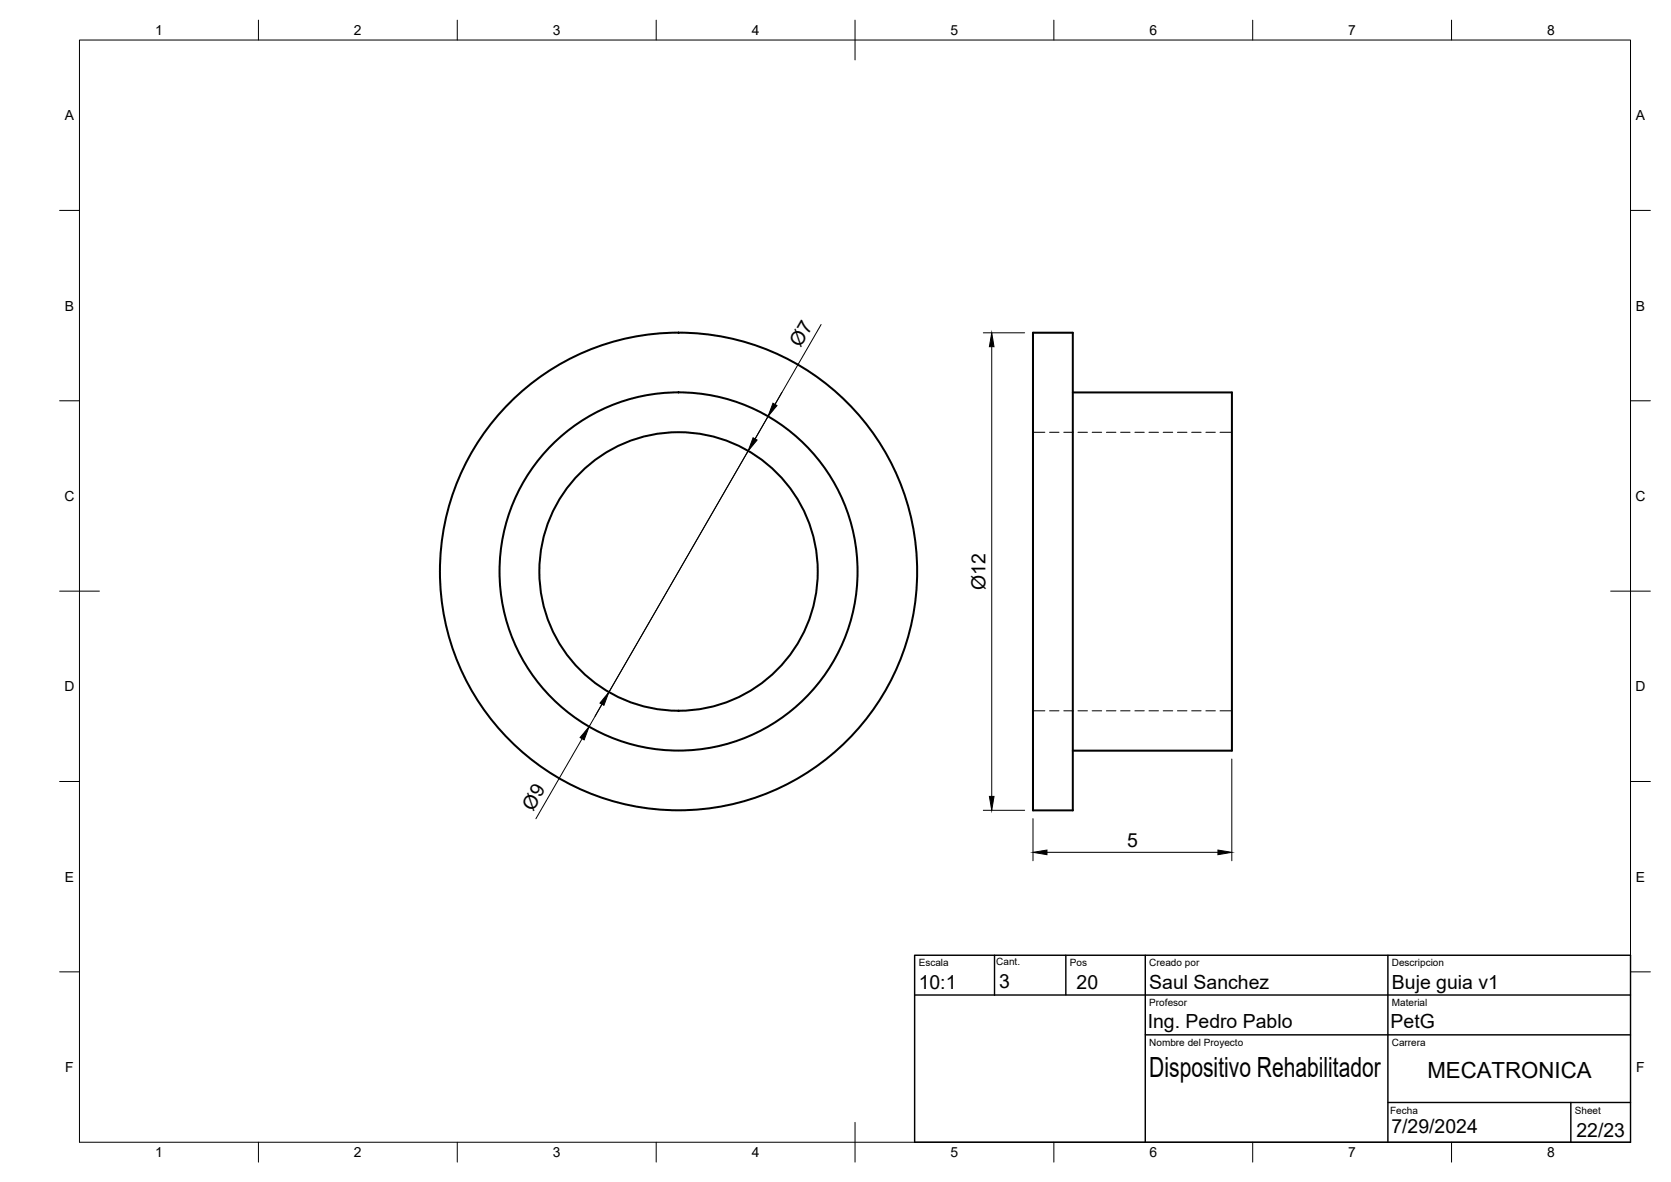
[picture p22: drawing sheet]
<svg xmlns="http://www.w3.org/2000/svg" width="420mm" height="297mm" viewBox="0 0 420 297" stroke-linecap="round" stroke-linejoin="round" font-family="sans-serif">
<defs><g id="words">
<text font-size="7" x="289" y="270.6">Dispositivo Rehabilitador</text>
<text font-size="5.6" x="358.9" y="270.9">MECATRONICA</text>
<g font-size="4.9">
<text x="201.3" y="87.5" transform="rotate(-60 201.3 87.5)">Ø7</text>
<text x="247.8" y="148.2" transform="rotate(-90 247.8 148.2)">Ø12</text>
<text x="134" y="203.9" transform="rotate(-60 134 203.9)">Ø9</text>
<text x="283.4" y="212.7">5</text>
<text x="231" y="248.5">10:1</text>
<text x="251.2" y="248.2">3</text>
<text x="270.7" y="248.4">20</text>
<text x="289" y="248.5">Saul Sanchez</text>
<text x="350" y="248.5">Buje guia v1</text>
<text x="288.6" y="258.3">Ing. Pedro Pablo</text>
<text x="349.7" y="258.4">PetG</text>
<text x="349.8" y="284.8">7/29/2024</text>
<text x="396.4" y="285.7">22/23</text>
</g>
<g font-size="3.5">
<text x="39" y="8.8">1</text>
<text x="89" y="8.8">2</text>
<text x="139" y="8.8">3</text>
<text x="189" y="8.8">4</text>
<text x="239" y="8.8">5</text>
<text x="289" y="8.8">6</text>
<text x="339" y="8.8">7</text>
<text x="389" y="8.8">8</text>
<text x="16.3" y="30.2">A</text>
<text x="411.3" y="30.2">A</text>
<text x="16.3" y="78">B</text>
<text x="411.3" y="78">B</text>
<text x="16.2" y="125.9">C</text>
<text x="411.2" y="125.9">C</text>
<text x="16.2" y="173.7">D</text>
<text x="411.2" y="173.7">D</text>
<text x="16.3" y="221.6">E</text>
<text x="411.3" y="221.6">E</text>
<text x="16.4" y="269.4">F</text>
<text x="411.4" y="269.4">F</text>
<text x="39" y="290.8">1</text>
<text x="89" y="290.8">2</text>
<text x="139" y="290.8">3</text>
<text x="189" y="290.8">4</text>
<text x="239" y="290.8">5</text>
<text x="289" y="290.8">6</text>
<text x="339" y="290.8">7</text>
<text x="389" y="290.8">8</text>
</g>
<g font-size="2.5">
<text x="231" y="242.9">Escala</text>
<text x="250.5" y="242.5">Cant.</text>
<text x="269" y="242.9">Pos</text>
<text x="289" y="242.9">Creado por</text>
<text x="350" y="242.9">Descripcion</text>
<text x="289" y="252.8">Profesor</text>
<text x="350" y="252.8">Material</text>
<text x="289" y="262.9">Nombre del Proyecto</text>
<text x="350" y="262.9">Carrera</text>
<text x="349.5" y="280">Fecha</text>
<text x="396" y="279.9">Sheet</text>
</g>
</g></defs>
<!-- layer: Visible -->
<g fill="none" stroke="#000" stroke-width=".51">
<path d="M259.7 83.6h10v120.1h-10zM269.7 98.6h40.1v90h-40.1"/>
<circle cx="170.6" cy="143.6" r="60"/>
<circle cx="170.6" cy="143.6" r="45"/>
<circle cx="170.6" cy="143.6" r="35"/>
</g>
<!-- layer: Hidden -->
<g fill="none" stroke="#000" stroke-width=".25">
<path d="M259.7 108.6h3M263.9 108.6h2.4M267.5 108.6h2.4M271 108.6h2.4M274.6 108.6h2.4M278.2 108.6h2.4M281.8 108.6h2.3M285.3 108.6h2.4M288.9 108.6h2.4M292.5 108.6h2.4M296.1 108.6h2.3M299.6 108.6h2.4"/>
<path d="M303.2 108.6h2.4M306.8 108.6h3M259.7 178.6h3M263.9 178.6h2.4M267.5 178.6h2.4M271 178.6h2.4M274.6 178.6h2.4M278.2 178.6h2.4M281.8 178.6h2.3M285.3 178.6h2.4M288.9 178.6h2.4M292.5 178.6h2.4"/>
<path d="M296.1 178.6h2.3M299.6 178.6h2.4M303.2 178.6h2.4M306.8 178.6h3"/>
</g>
<!-- layer: BORDER -->
<g fill="none" stroke="#000" stroke-width=".25">
<path d="M20 10.1h390v276.9h-390zM65 5.1v5M115 5.1v5M165 5.1v5M215 5.1v10M265 5.1v5M315 5.1v5M365 5.1v5M15 52.9h5M410 52.9h5M15 100.7h5M410 100.7h5"/>
<path d="M15 148.6h10M405 148.6h10M15 196.4h5M410 196.4h5M15 244.2h5M410 244.2h5M65 287v5M115 287v5M165 287v5M215 282.1v9.9M265 287v5M315 287v5"/>
<path d="M365 287v5"/>
</g>
<!-- layer: FD_Dimensions -->
<path d="M196.6 98.6l-1.7 3M206.5 81.6l-16.6 28.7M247.2 83.6h10.4M249.4 87.1v113M193.1 104.7l-45 77.9M151.3 177l-1.7 3M146.4 185.6l-11.7 20.1M309.7 190.7v25.6M247.2 203.6h10.4M259.7 205.7v10.6M263.2 214.2h43" fill="none" stroke="#000" stroke-width=".25"/>
<path d="M249.4 83.6l.5 3.5h-1.1zM189.4 110l1 .6-2.3 2.7zM194.4 101.3l1 .6-2.3 2.8zM153.1 173.9l-1.3 3.4-.9-.6zM148.1 182.6l-1.2 3.3-1-.6zM248.8 200.1h1.1l-.5 3.5zM259.7 214.2l3.5-.6v1.2zM306.2 213.6l3.5 .6-3.5 .6z" fill="#000" stroke="#000" stroke-width=".25"/>
<!-- layer: TITLEBLOCK -->
<path d="M230 240.1h180v46.9h-180zM230 250h180M250.1 240.1v10M268 240.1v9.9M288 240.1v46.9M349 240.1v46.9M288 260.1h122M349 277.1h61M395 277.1v9.9" fill="none" stroke="#000" stroke-width=".36"/>
<use href="#words"/>
</svg>
